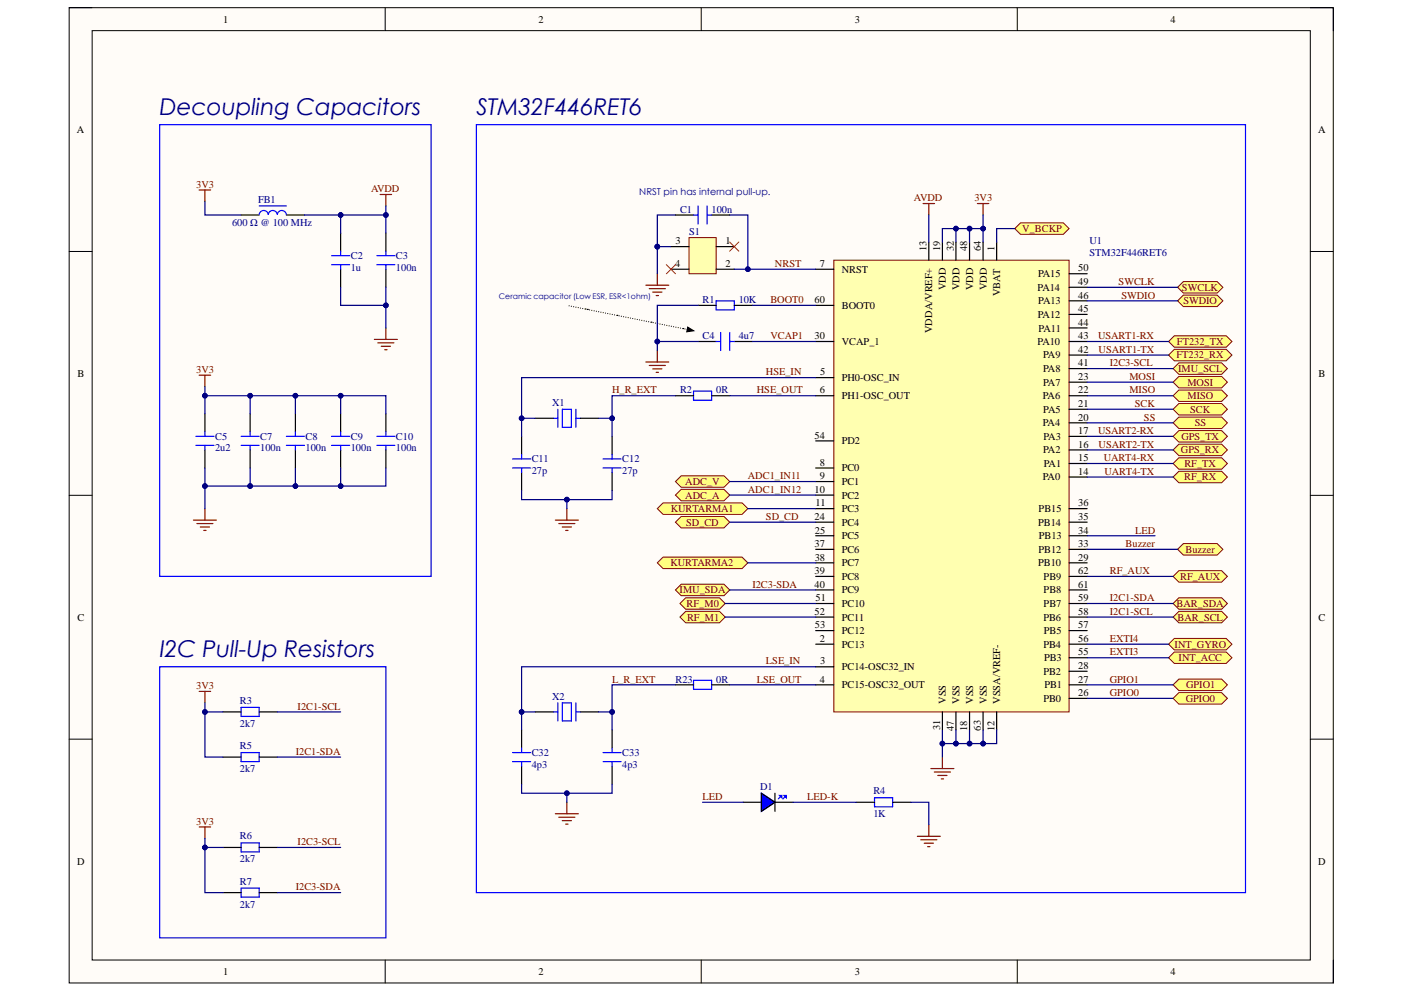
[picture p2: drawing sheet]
<svg xmlns="http://www.w3.org/2000/svg" width="297mm" height="210mm" viewBox="0 0 297 210" stroke-linecap="round" stroke-linejoin="round" font-family="sans-serif">
<defs><g id="words">
<g font-size="4.9" fill="#000080">
<text x="33.8" y="24.3">Decoupling Capacitors</text>
<text x="100.8" y="24.3">STM32F446RET6</text>
<text x="33.8" y="139">I2C Pull-Up Resistors</text>
</g>
<g font-size="2.2">
<text x="47.2" y="4.8">1</text>
<text x="113.9" y="4.8">2</text>
<text x="180.9" y="4.8">3</text>
<text x="247.6" y="4.8">4</text>
<text x="16.3" y="28.2">A</text>
<text x="278.9" y="28.2">A</text>
<text x="142.9" y="51.7">3</text>
<text x="153.5" y="51.7">1</text>
<text x="196" y="53.1" transform="rotate(-90 196 53.1)">13</text>
<text x="198.9" y="53.1" transform="rotate(-90 198.9 53.1)">19</text>
<text x="201.8" y="53.1" transform="rotate(-90 201.8 53.1)">32</text>
<text x="204.6" y="53.1" transform="rotate(-90 204.6 53.1)">48</text>
<text x="207.5" y="53.1" transform="rotate(-90 207.5 53.1)">64</text>
<text x="210.4" y="53.1" transform="rotate(-90 210.4 53.1)">1</text>
<text x="142.8" y="56.5">4</text>
<text x="153.5" y="56.5">2</text>
<text x="173.4" y="56.5">7</text>
<text x="178.1" y="57.7">NRST</text>
<text x="219.6" y="58.7">PA15</text>
<text x="228.1" y="57.4">50</text>
<text x="172.3" y="64.2">60</text>
<text x="178.1" y="65.3">BOOT0</text>
<text x="200.1" y="61.4" transform="rotate(-90 200.1 61.4)">VDD</text>
<text x="203" y="61.4" transform="rotate(-90 203 61.4)">VDD</text>
<text x="205.9" y="61.4" transform="rotate(-90 205.9 61.4)">VDD</text>
<text x="208.7" y="61.4" transform="rotate(-90 208.7 61.4)">VDD</text>
<text x="211.6" y="62.7" transform="rotate(-90 211.6 62.7)">VBAT</text>
<text x="219.5" y="61.5">PA14</text>
<text x="219.7" y="64.4">PA13</text>
<text x="228.1" y="63.2">46</text>
<text x="228.1" y="60.3">49</text>
<text x="172.3" y="71.8">30</text>
<text x="197.2" y="70.5" transform="rotate(-90 197.2 70.5)">VDDA/VREF+</text>
<text x="219.6" y="67.3">PA12</text>
<text x="219.7" y="70.1">PA11</text>
<text x="228.1" y="71.8">43</text>
<text x="228.1" y="68.9">44</text>
<text x="228.1" y="66.1">45</text>
<text x="178.1" y="73">VCAP_1</text>
<text x="219.5" y="73">PA10</text>
<text x="220.7" y="75.9">PA9</text>
<text x="228.1" y="77.5">41</text>
<text x="228.1" y="74.7">42</text>
<text x="16.4" y="79.7">B</text>
<text x="173.4" y="83.2">6</text>
<text x="173.5" y="79.4">5</text>
<text x="178.1" y="80.7">PH0-OSC_IN</text>
<text x="220.7" y="81.6">PA7</text>
<text x="220.7" y="78.7">PA8</text>
<text x="228.1" y="83.2">22</text>
<text x="228.1" y="80.4">23</text>
<text x="279" y="79.7">B</text>
<text x="178.1" y="84.5">PH1-OSC_OUT</text>
<text x="220.6" y="84.5">PA6</text>
<text x="220.7" y="87.3">PA5</text>
<text x="228.1" y="89">20</text>
<text x="228.1" y="86.1">21</text>
<text x="172.3" y="92.8">54</text>
<text x="178.1" y="94">PD2</text>
<text x="220.6" y="90.2">PA4</text>
<text x="220.7" y="96">PA2</text>
<text x="220.8" y="93.1">PA3</text>
<text x="228.1" y="94.7">16</text>
<text x="228.1" y="91.9">17</text>
<text x="173.4" y="101.4">9</text>
<text x="173.5" y="98.5">8</text>
<text x="178.1" y="99.8">PC0</text>
<text x="220.6" y="101.7">PA0</text>
<text x="220.8" y="98.8">PA1</text>
<text x="228.1" y="100.5">14</text>
<text x="228.1" y="97.6">15</text>
<text x="172.3" y="104.3">10</text>
<text x="172.5" y="107.1">11</text>
<text x="178.1" y="102.6">PC1</text>
<text x="178.1" y="105.5">PC2</text>
<text x="228.1" y="107.1">36</text>
<text x="172.3" y="110">24</text>
<text x="172.4" y="112.9">25</text>
<text x="178.1" y="108.4">PC3</text>
<text x="178.1" y="111.2">PC4</text>
<text x="219.7" y="111.2">PB14</text>
<text x="219.7" y="108.4">PB15</text>
<text x="228.1" y="112.9">34</text>
<text x="228.1" y="110">35</text>
<text x="172.3" y="115.8">37</text>
<text x="172.4" y="118.6">38</text>
<text x="178.1" y="114.1">PC5</text>
<text x="178.1" y="117">PC6</text>
<text x="178.1" y="119.9">PC7</text>
<text x="219.7" y="119.9">PB10</text>
<text x="219.7" y="117">PB12</text>
<text x="219.8" y="114.1">PB13</text>
<text x="228.1" y="118.6">29</text>
<text x="228.1" y="115.8">33</text>
<text x="172.3" y="121.5">39</text>
<text x="172.3" y="124.4">40</text>
<text x="178.1" y="122.7">PC8</text>
<text x="178.1" y="125.6">PC9</text>
<text x="220.8" y="125.6">PB8</text>
<text x="220.8" y="122.7">PB9</text>
<text x="228.1" y="124.4">61</text>
<text x="228.1" y="121.5">62</text>
<text x="16.4" y="131.3">C</text>
<text x="172.3" y="130.1">52</text>
<text x="172.5" y="127.2">51</text>
<text x="178.1" y="128.4">PC10</text>
<text x="178.1" y="131.3">PC11</text>
<text x="220.8" y="131.3">PB6</text>
<text x="220.8" y="128.4">PB7</text>
<text x="228.1" y="130.1">58</text>
<text x="228.1" y="127.2">59</text>
<text x="279" y="131.3">C</text>
<text x="172.4" y="132.9">53</text>
<text x="173.4" y="135.8">2</text>
<text x="178.1" y="137">PC13</text>
<text x="178.1" y="134.2">PC12</text>
<text x="220.8" y="137">PB4</text>
<text x="220.8" y="134.2">PB5</text>
<text x="228.1" y="135.8">56</text>
<text x="228.1" y="132.9">57</text>
<text x="173.5" y="140.6">3</text>
<text x="178.1" y="141.8">PC14-OSC32_IN</text>
<text x="220.8" y="142.8">PB2</text>
<text x="220.9" y="139.9">PB3</text>
<text x="228.1" y="141.6">28</text>
<text x="228.1" y="138.7">55</text>
<text x="173.4" y="144.4">4</text>
<text x="178.1" y="145.7">PC15-OSC32_OUT</text>
<text x="200.1" y="149" transform="rotate(-90 200.1 149)">VSS</text>
<text x="203" y="149" transform="rotate(-90 203 149)">VSS</text>
<text x="205.9" y="149" transform="rotate(-90 205.9 149)">VSS</text>
<text x="208.7" y="149" transform="rotate(-90 208.7 149)">VSS</text>
<text x="211.6" y="149" transform="rotate(-90 211.6 149)">VSSA/VREF-</text>
<text x="220.8" y="148.5">PB0</text>
<text x="221" y="145.7">PB1</text>
<text x="228.1" y="147.3">26</text>
<text x="228.1" y="144.4">27</text>
<text x="198.9" y="154.5" transform="rotate(-90 198.9 154.5)">31</text>
<text x="201.8" y="154.7" transform="rotate(-90 201.8 154.7)">47</text>
<text x="204.6" y="154.7" transform="rotate(-90 204.6 154.7)">18</text>
<text x="207.5" y="154.6" transform="rotate(-90 207.5 154.6)">63</text>
<text x="210.4" y="154.7" transform="rotate(-90 210.4 154.7)">12</text>
<text x="16.3" y="183">D</text>
<text x="278.9" y="183">D</text>
<text x="47.2" y="206.3">1</text>
<text x="113.9" y="206.3">2</text>
<text x="180.9" y="206.3">3</text>
<text x="247.6" y="206.3">4</text>
</g>
<g font-size="2.2" fill="#800000">
<text x="41.5" y="39.7">3V3</text>
<text x="78.5" y="40.7">AVDD</text>
<text x="193.4" y="42.6">AVDD</text>
<text x="206.2" y="42.6">3V3</text>
<text x="216.3" y="49.1">V_BCKP</text>
<text x="164" y="56.5">NRST</text>
<text x="163" y="64.2">BOOT0</text>
<text x="236.7" y="60.3">SWCLK</text>
<text x="237.3" y="63.2">SWDIO</text>
<text x="250.1" y="61.5">SWCLK</text>
<text x="250.4" y="64.4">SWDIO</text>
<text x="163" y="71.8">VCAP1</text>
<text x="232.3" y="71.8">USART1-RX</text>
<text x="232.4" y="74.7">USART1-TX</text>
<text x="234.8" y="77.5">I2C3-SCL</text>
<text x="248.9" y="75.9">FT232_RX</text>
<text x="249" y="73">FT232_TX</text>
<text x="41.5" y="78.9">3V3</text>
<text x="129.5" y="83.2">H_R_EXT</text>
<text x="160.1" y="83.2">HSE_OUT</text>
<text x="162.1" y="79.4">HSE_IN</text>
<text x="238.9" y="80.4">MOSI</text>
<text x="238.9" y="83.2">MISO</text>
<text x="249.3" y="78.7">IMU_SCL</text>
<text x="251.2" y="81.6">MOSI</text>
<text x="240.1" y="86.1">SCK</text>
<text x="242" y="89">SS</text>
<text x="251.2" y="84.5">MISO</text>
<text x="251.8" y="87.3">SCK</text>
<text x="232.3" y="91.9">USART2-RX</text>
<text x="232.4" y="94.7">USART2-TX</text>
<text x="249.9" y="96">GPS_RX</text>
<text x="249.9" y="93.1">GPS_TX</text>
<text x="252.8" y="90.2">SS</text>
<text x="158.2" y="101.4">ADC1_IN11</text>
<text x="233.5" y="97.6">UART4-RX</text>
<text x="233.7" y="100.5">UART4-TX</text>
<text x="250.5" y="101.7">RF_RX</text>
<text x="250.6" y="98.8">RF_TX</text>
<text x="145" y="102.6">ADC_V</text>
<text x="145" y="105.5">ADC_A</text>
<text x="158.2" y="104.3">ADC1_IN12</text>
<text x="141.9" y="108.4">KURTARMA1</text>
<text x="145.2" y="111.2">SD_CD</text>
<text x="162.1" y="110">SD_CD</text>
<text x="240.2" y="112.9">LED</text>
<text x="141.8" y="119.9">KURTARMA2</text>
<text x="238.1" y="115.8">Buzzer</text>
<text x="250.8" y="117">Buzzer</text>
<text x="143.8" y="125.6">IMU_SDA</text>
<text x="159.2" y="124.4">I2C3-SDA</text>
<text x="234.8" y="121.5">RF_AUX</text>
<text x="249.7" y="122.7">RF_AUX</text>
<text x="145.3" y="128.4">RF_M0</text>
<text x="145.4" y="131.3">RF_M1</text>
<text x="234.8" y="127.2">I2C1-SDA</text>
<text x="234.8" y="130.1">I2C1-SCL</text>
<text x="248.9" y="128.4">BAR_SDA</text>
<text x="249.1" y="131.3">BAR_SCL</text>
<text x="234.8" y="135.8">EXTI4</text>
<text x="248.5" y="137">INT_GYRO</text>
<text x="162.1" y="140.6">LSE_IN</text>
<text x="234.8" y="138.7">EXTI3</text>
<text x="249.3" y="139.9">INT_ACC</text>
<text x="41.5" y="145.8">3V3</text>
<text x="129.5" y="144.4">L_R_EXT</text>
<text x="160.1" y="144.4">LSE_OUT</text>
<text x="234.8" y="144.4">GPIO1</text>
<text x="234.8" y="147.3">GPIO0</text>
<text x="250.9" y="148.5">GPIO0</text>
<text x="251" y="145.7">GPIO1</text>
<text x="63" y="150.2">I2C1-SCL</text>
<text x="62.6" y="159.7">I2C1-SDA</text>
<text x="148.7" y="169.3">LED</text>
<text x="170.8" y="169.3">LED-K</text>
<text x="41.5" y="174.5">3V3</text>
<text x="63" y="178.9">I2C3-SCL</text>
<text x="62.6" y="188.4">I2C3-SDA</text>
</g>
<g font-size="2.2" fill="#000080">
<text x="49.1" y="47.9">600 Ω @ 100 MHz</text>
<text x="54.6" y="42.9">FB1</text>
<text x="143.9" y="45">C1</text>
<text x="150.6" y="45">100n</text>
<text x="145.8" y="49.8">S1</text>
<text x="230.5" y="51.7">U1</text>
<text x="74.2" y="54.9">C2</text>
<text x="74.2" y="57.3">1u</text>
<text x="83.8" y="54.9">C3</text>
<text x="83.8" y="57.3">100n</text>
<text x="230.5" y="54.1">STM32F446RET6</text>
<text x="148.7" y="64.2">R1</text>
<text x="156.3" y="64.2">10K</text>
<text x="148.7" y="71.8">C4</text>
<text x="156.3" y="71.8">4u7</text>
<text x="143.9" y="83.2">R2</text>
<text x="151.5" y="83.2">0R</text>
<text x="116.8" y="85.9">X1</text>
<text x="45.5" y="93.1">C5</text>
<text x="45.5" y="95.5">2u2</text>
<text x="55.1" y="93.1">C7</text>
<text x="55.1" y="95.5">100n</text>
<text x="64.7" y="93.1">C8</text>
<text x="64.7" y="95.5">100n</text>
<text x="74.2" y="93.1">C9</text>
<text x="74.2" y="95.5">100n</text>
<text x="83.8" y="93.1">C10</text>
<text x="83.8" y="95.5">100n</text>
<text x="112.5" y="97.9">C11</text>
<text x="112.5" y="100.3">27p</text>
<text x="131.7" y="97.9">C12</text>
<text x="131.7" y="100.3">27p</text>
<text x="50.7" y="149">R3</text>
<text x="116.8" y="148">X2</text>
<text x="142.9" y="144.4">R23</text>
<text x="151.5" y="144.4">0R</text>
<text x="50.7" y="153.8">2k7</text>
<text x="50.7" y="158.5">R5</text>
<text x="112.5" y="160">C32</text>
<text x="131.7" y="160">C33</text>
<text x="50.7" y="163.4">2k7</text>
<text x="112.5" y="162.4">4p3</text>
<text x="131.7" y="162.4">4p3</text>
<text x="160.8" y="167.1">D1</text>
<text x="184.8" y="168.1">R4</text>
<text x="184.8" y="172.9">1K</text>
<text x="50.7" y="177.6">R6</text>
<text x="50.7" y="182.5">2k7</text>
<text x="50.7" y="187.2">R7</text>
<text x="50.7" y="192">2k7</text>
</g>
<text font-size="2" fill="#000080" x="135.2" y="41.2">NRST pin has internal pull-up.</text>
<text font-size="1.6" fill="#000080" x="105.6" y="63.3">Ceramic capacitor (Low ESR, ESR&lt;1ohm)</text>
</g></defs>
<path d="M14.6 1.6h267.5v206.4h-267.5z" fill-rule="evenodd" fill="#fffcf8"/>
<path d="M14.6 1.6h267.5v206.4h-267.5z" fill="none" stroke="#000" stroke-width=".21"/>
<path d="M19.5 6.5h257.7v196.6h-257.7z" fill-rule="evenodd" fill="#fffcf8"/>
<g fill="none" stroke="#000" stroke-width=".21">
<path d="M14.6 1.6h4.9M19.5 6.5h257.7v196.6h-257.7zM81.5 1.6v4.9M148.4 1.6v4.9M215.2 1.6v4.9M277.2 1.6h4.9v4.9M14.6 53.2h4.9M277.2 53.2h4.9M14.6 104.8h4.9M277.2 104.8h4.9M14.6 156.4h4.9M277.2 156.4h4.9"/>
<path d="M81.5 203.1v4.9M148.4 203.1v4.9M215.2 203.1v4.9M282.1 203.1v4.9"/>
</g>
<path d="M176.4 55.1h49.8v95.5h-49.8z" fill-rule="evenodd" fill="#ffffb0"/>
<path d="M176.4 55.1h49.8v95.5h-49.8z" fill="none" stroke="#800000" stroke-width=".21"/>
<g fill="none" stroke="#000" stroke-width=".25">
<path d="M172.6 57h3.8M196.5 51.2v3.9M199.4 51.2v3.9M202.2 51.2v3.9M205.1 51.2v3.9M208 51.2v3.9M210.9 51.2v3.9M226.2 57.9h3.8M172.6 79.9h3.8M172.6 72.3h3.8M172.6 64.6h3.8M226.2 72.3h3.8"/>
<path d="M226.2 78h3.8M226.2 75.1h3.8M226.2 69.4h3.8M226.2 66.5h3.8M226.2 63.7h3.8M226.2 60.8h3.8M52.9 87.6v3.8M52.9 95.2v3.8M62.5 87.6v3.8M62.5 95.2v3.8M72.1 87.6v3.8M72.1 95.2v3.8"/>
<path d="M81.6 87.6v3.8M81.6 95.2v3.8M172.6 83.7h3.8M172.6 99h3.8M172.6 93.3h3.8M226.2 83.7h3.8M226.2 98.1h3.8M226.2 95.2h3.8M226.2 92.3h3.8M226.2 89.5h3.8M226.2 86.6h3.8M226.2 80.9h3.8"/>
<path d="M172.6 101.9h3.8M172.6 104.8h3.8M172.6 107.6h3.8M172.6 110.5h3.8M172.6 113.4h3.8M172.6 119.1h3.8M172.6 116.2h3.8M226.2 107.6h3.8M226.2 100.9h3.8M226.2 110.5h3.8M226.2 113.4h3.8M226.2 119.1h3.8"/>
<path d="M226.2 116.2h3.8M172.6 136.3h3.8M172.6 122h3.8M172.6 124.8h3.8M172.6 127.7h3.8M172.6 130.6h3.8M172.6 133.4h3.8M226.2 136.3h3.8M226.2 122h3.8M226.2 124.8h3.8M226.2 127.7h3.8M226.2 130.6h3.8"/>
<path d="M226.2 133.4h3.8M226.2 139.2h3.8M172.6 141.1h3.8M172.6 144.9h3.8M199.4 150.6v3.9M202.2 150.6v3.9M205.1 150.6v3.9M208 150.6v3.9M210.9 150.6v3.9M226.2 144.9h3.8M226.2 147.8h3.8M226.2 142h3.8"/>
</g>
<g fill="none" stroke="#00f" stroke-width=".25">
<path d="M51 94.2h3.8M51 92.3h3.8M52.9 91.4v.9M52.9 94.2v1M60.6 94.2h3.8M60.6 92.3h3.8M62.5 91.4v.9M62.5 94.2v1M70.1 94.2h3.9M70.1 92.3h3.9M72.1 91.4v.9M72.1 94.2v1"/>
<path d="M79.7 94.2h3.9M79.7 92.3h3.9M81.6 91.4v.9M81.6 94.2v1"/>
</g>
<path d="M42.1 79.4h2.5M43.4 79.4v2.4M136.6 76.6h4.9M137.4 77.3h3.4M138.1 78.1h1.9M138.8 78.8h.5M139.1 74.2v2.4" fill="none" stroke="#800000" stroke-width=".25"/>
<path d="M145.8 50.3h5.7v7.6h-5.7z" fill-rule="evenodd" fill="#ffffb0"/>
<path d="M145.8 50.3h5.7v7.6h-5.7z" fill="none" stroke="#800000" stroke-width=".21"/>
<g fill="none" stroke="#000" stroke-width=".25">
<path d="M81.6 49.3v3.8M81.6 57v3.8M141.9 57h3.9M141.9 52.2h3.9M142.9 45.5h3.8M150.6 45.5h3.8M151.5 57h3.8M151.5 52.2h3.8M147.7 64.6h3.8M147.7 72.3h3.8M155.3 64.6h3.9M155.3 72.3h3.9"/>
<path d="M142.9 83.7h3.8M150.6 83.7h3.8M47.2 150.6h3.8M54.8 150.6h3.9M47.2 160.2h3.8M54.8 160.2h3.9M157.3 169.8h3.8M164 167.8v3.9"/>
</g>
<g fill="none" stroke="#800000" stroke-width=".25">
<path d="M42.1 40.2h2.5M43.4 40.2v2.4M80.4 41.2h2.5M81.6 41.2v2.4M139.1 57.9v2.5M195.3 43.1h2.4M196.5 43.1v2.4M206.8 43.1h2.4M208 43.1v2.4M136.6 60.4h4.9M137.4 61.1h3.4M138.1 61.8h1.9"/>
<path d="M138.8 62.5h.5M40.9 110.1h4.9M41.7 110.8h3.4M42.4 111.5h1.9M43.1 112.2h.5M43.4 107.6v2.5M117.5 110.1h4.9M118.2 110.8h3.4M119 111.5h1.9M119.7 112.2h.5M119.9 107.6v2.5M42.1 146.3h2.5"/>
<path d="M43.4 146.3v2.4M196.9 162.6h4.9M197.7 163.4h3.4M198.4 164.1h2M199.1 164.8h.5M199.4 160.2v2.4"/>
</g>
<g fill="none" stroke="#00f" stroke-width=".25">
<path d="M33.8 26.4h57.4v95.6h-57.4zM79.7 56h3.9M79.7 54.1h3.9M81.6 53.1v1M81.6 56v1M146.7 45.5h1M147.7 43.6v3.8M149.6 43.6v3.8M149.6 45.5h1M151.5 63.7h3.8v1.9h-3.8zM151.5 72.3h1M152.5 70.4v3.8"/>
<path d="M154.4 70.4v3.8M154.4 72.3h.9M146.7 82.8h3.9v1.9h-3.9zM33.8 141.1h47.8v57.3h-47.8zM51 149.7h3.8v1.9h-3.8zM51 159.2h3.8v2h-3.8z"/>
</g>
<path d="M141 56l1.9 1.9M142.9 56l-1.9 1.9M154.4 51.2l1.9 2M156.3 51.2l-1.9 2" fill="none" stroke="#f00" stroke-width=".21"/>
<path d="M161.1 167.8l2.9 2-2.9 1.9z" fill="#00f"/>
<path d="M161.1 167.8l2.9 2-2.9 1.9z" fill="none" stroke="#00f" stroke-width=".25"/>
<path d="M161.1 167.8l2.9 2-2.9 1.9zM164 169.8h3.8" fill="none" stroke="#000" stroke-width=".25"/>
<path d="M164.9 168.3h.5v.5z" fill="#00f"/>
<path d="M164.9 168.3h.5v.5zM165.2 168.6l-.5 .4" fill="none" stroke="#00f" stroke-width=".25"/>
<path d="M165.9 168.3h.5v.5z" fill="#00f"/>
<path d="M165.9 168.3h.5v.5zM166.1 168.6l-.5 .4M185 168.8h3.8v1.9h-3.8z" fill="none" stroke="#00f" stroke-width=".25"/>
<path d="M181.2 169.8h3.8M188.8 169.8h3.9" fill="none" stroke="#000" stroke-width=".25"/>
<path d="M194.1 177h4.8M194.8 177.7h3.4M195.5 178.4h2M196.3 179.1h.4M196.5 174.5v2.5" fill="none" stroke="#800000" stroke-width=".25"/>
<path d="M248.2 127.7l1.2-1.2h9.1l1.2 1.2-1.2 1.2h-9.1z" fill-rule="evenodd" fill="#ffff80"/>
<path d="M248.2 127.7l1.2-1.2h9.1l1.2 1.2-1.2 1.2h-9.1z" fill="none" stroke="#800000" stroke-width=".21"/>
<path d="M248.2 130.6l1.2-1.2h9.1l1.2 1.2-1.2 1.2h-9.1z" fill-rule="evenodd" fill="#ffff80"/>
<path d="M248.2 130.6l1.2-1.2h9.1l1.2 1.2-1.2 1.2h-9.1z" fill="none" stroke="#800000" stroke-width=".21"/>
<path d="M100.8 26.4h162.7v162.5h-162.7z" fill="none" stroke="#00f" stroke-width=".25"/>
<path d="M248.2 100.9l1.2-1.2h9.1l1.2 1.2-1.2 1.3h-9.1z" fill-rule="evenodd" fill="#ffff80"/>
<path d="M248.2 100.9l1.2-1.2h9.1l1.2 1.2-1.2 1.3h-9.1z" fill="none" stroke="#800000" stroke-width=".21"/>
<path d="M248.2 95.2l1.2-1.2h9.1l1.2 1.2-1.2 1.2h-9.1z" fill-rule="evenodd" fill="#ffff80"/>
<path d="M248.2 95.2l1.2-1.2h9.1l1.2 1.2-1.2 1.2h-9.1z" fill="none" stroke="#800000" stroke-width=".21"/>
<path d="M248.2 92.3l1.2-1.2h9.1l1.2 1.2-1.2 1.2h-9.1z" fill-rule="evenodd" fill="#ffff80"/>
<path d="M248.2 92.3l1.2-1.2h9.1l1.2 1.2-1.2 1.2h-9.1z" fill="none" stroke="#800000" stroke-width=".21"/>
<path d="M248.2 98.1l1.2-1.2h9.1l1.2 1.2-1.2 1.2h-9.1z" fill-rule="evenodd" fill="#ffff80"/>
<path d="M248.2 98.1l1.2-1.2h9.1l1.2 1.2-1.2 1.2h-9.1z" fill="none" stroke="#800000" stroke-width=".21"/>
<path d="M248.2 89.5l1.2-1.2h9.1l1.2 1.2-1.2 1.2h-9.1z" fill-rule="evenodd" fill="#ffff80"/>
<path d="M248.2 89.5l1.2-1.2h9.1l1.2 1.2-1.2 1.2h-9.1z" fill="none" stroke="#800000" stroke-width=".21"/>
<path d="M248.2 86.6l1.2-1.2h9.1l1.2 1.2-1.2 1.2h-9.1z" fill-rule="evenodd" fill="#ffff80"/>
<path d="M248.2 86.6l1.2-1.2h9.1l1.2 1.2-1.2 1.2h-9.1z" fill="none" stroke="#800000" stroke-width=".21"/>
<path d="M248.2 83.7l1.2-1.2h9.1l1.2 1.2-1.2 1.2h-9.1z" fill-rule="evenodd" fill="#ffff80"/>
<path d="M248.2 83.7l1.2-1.2h9.1l1.2 1.2-1.2 1.2h-9.1z" fill="none" stroke="#800000" stroke-width=".21"/>
<path d="M248.2 80.9l1.2-1.2h9.1l1.2 1.2-1.2 1.2h-9.1z" fill-rule="evenodd" fill="#ffff80"/>
<path d="M248.2 80.9l1.2-1.2h9.1l1.2 1.2-1.2 1.2h-9.1z" fill="none" stroke="#800000" stroke-width=".21"/>
<path d="M249.1 60.8l1.3-1.2h7.1l1.2 1.2-1.2 1.2h-7.1z" fill-rule="evenodd" fill="#ffff80"/>
<path d="M249.1 60.8l1.3-1.2h7.1l1.2 1.2-1.2 1.2h-7.1z" fill="none" stroke="#800000" stroke-width=".21"/>
<path d="M249.1 63.7l1.3-1.3h7.1l1.2 1.3-1.2 1.2h-7.1z" fill-rule="evenodd" fill="#ffff80"/>
<path d="M249.1 63.7l1.3-1.3h7.1l1.2 1.3-1.2 1.2h-7.1z" fill="none" stroke="#800000" stroke-width=".21"/>
<path d="M247.2 72.3l1.2-1.3h11l1.2 1.3-1.2 1.2h-11z" fill-rule="evenodd" fill="#ffff80"/>
<path d="M247.2 72.3l1.2-1.3h11l1.2 1.3-1.2 1.2h-11z" fill="none" stroke="#800000" stroke-width=".21"/>
<path d="M247.2 75.1l1.2-1.2h11l1.2 1.2-1.2 1.2h-11z" fill-rule="evenodd" fill="#ffff80"/>
<path d="M247.2 75.1l1.2-1.2h11l1.2 1.2-1.2 1.2h-11z" fill="none" stroke="#800000" stroke-width=".21"/>
<path d="M42.1 175h2.5M43.4 175v2.4" fill="none" stroke="#800000" stroke-width=".25"/>
<path d="M51 178.4h3.8v1.9h-3.8zM51 187.9h3.8v1.9h-3.8z" fill="none" stroke="#00f" stroke-width=".25"/>
<path d="M47.2 179.3h3.8M54.8 179.3h3.9M47.2 188.9h3.8M54.8 188.9h3.9" fill="none" stroke="#000" stroke-width=".25"/>
<path d="M139.1 119.1l1.2-1.2h16.7l1.2 1.2-1.2 1.2h-16.7z" fill-rule="evenodd" fill="#ffff80"/>
<path d="M139.1 119.1l1.2-1.2h16.7l1.2 1.2-1.2 1.2h-16.7z" fill="none" stroke="#800000" stroke-width=".21"/>
<path d="M142.9 101.9l1.2-1.2h9.1l1.2 1.2-1.2 1.2h-9.1z" fill-rule="evenodd" fill="#ffff80"/>
<path d="M142.9 101.9l1.2-1.2h9.1l1.2 1.2-1.2 1.2h-9.1z" fill="none" stroke="#800000" stroke-width=".21"/>
<path d="M142.9 104.8l1.2-1.3h9.1l1.2 1.3-1.2 1.2h-9.1z" fill-rule="evenodd" fill="#ffff80"/>
<path d="M142.9 104.8l1.2-1.3h9.1l1.2 1.3-1.2 1.2h-9.1z" fill="none" stroke="#800000" stroke-width=".21"/>
<g fill="none" stroke="#000" stroke-width=".25">
<path d="M51 45.5h3.8M60.6 45.5h3.8M72.1 49.3v3.8M72.1 57v3.8M120.4 64.7h.1M120.9 64.8h.1M121.4 64.9h.1M121.8 65h.1M122.3 65.1h.1M122.8 65.2h.1M123.3 65.3h.1M123.8 65.4h.1"/>
<path d="M124.3 65.5h.1M124.7 65.6h.1M125.2 65.7h.1M125.7 65.8h.1M126.2 65.9h.1M126.7 66h.1M127.1 66.1h.1M127.6 66.2h.1M128.1 66.2h.1M128.6 66.3h.1M129.1 66.4h.1M129.5 66.5h.1"/>
<path d="M130 66.6h.1M130.5 66.7h.1M131 66.8h.1M131.5 66.9h.1M131.9 67h.1M132.4 67.1h.1M132.9 67.2h.1M133.4 67.3h.1M133.9 67.4h.1M134.3 67.5h.1M134.8 67.6h.1M135.3 67.7h.1"/>
<path d="M135.8 67.8h.1M136.3 67.9h.1M136.7 68h.1M137.2 68.1h.1M137.7 68.2h.1M138.2 68.3h.1M138.7 68.4h.1M139.1 68.5h.1M139.6 68.6h.1M140.1 68.7h.1M140.6 68.8h.1M141.1 68.8v.1"/>
<path d="M141.6 68.9h.1M142 69h.1M142.5 69.1h.1M143 69.2h.1M143.5 69.3h.1M144 69.4h.1M144.4 69.5h.1M144.9 69.6h.1M145.4 69.7h.1M145.5 69.2l1.2 .8-1.4 .2zM145.9 69.8h.1M146.4 69.9h.1"/>
<path d="M43.4 87.6v3.8M43.4 95.2v3.8M110.4 92.3v3.9M110.4 100v3.8M113.2 88.5h3.9M122.8 88.5h3.8M129.5 92.3v3.9M129.5 100v3.8M110.4 154.5v3.8M113.2 150.6h3.9M122.8 150.6h3.8M129.5 154.5v3.8"/>
<path d="M142.9 144.9h3.8M150.6 144.9h3.8M110.4 162.1v3.8M129.5 162.1v3.8"/>
</g>
<path d="M145.5 69.2l1.2 .8-1.4 .2z" fill="#000"/>
<g fill="none" stroke="#00f" stroke-width=".25">
<path d="M54.8 43.6h5.8M60.6 45.4a.97 .97 0 0 0-1-.9 .97 .97 0 0 0-.9 .9 .97 .97 0 0 0-1-.9 .97 .97 0 0 0-1 .9 .96 .96 0 0 0-.9-.9 .96 .96 0 0 0-1 .9M70.1 56h3.9M70.1 54.1h3.9M72.1 53.1v1M72.1 56v1M41.4 94.2h3.9M41.4 92.3h3.9M43.4 91.4v.9M43.4 94.2v1M108.4 99h3.9M108.4 97.1h3.9"/>
<path d="M110.4 96.2v.9M110.4 99v1M117.1 88.5h.9M118 86.6v3.8M119 86.6h1.9v3.8h-1.9zM121.8 88.5h1M121.8 86.6v3.8M127.6 99h3.8M127.6 97.1h3.8M129.5 96.2v.9M129.5 99v1M108.4 159.2h3.9"/>
<path d="M110.4 158.3v.9M117.1 150.6h.9M118 148.7v3.9M119 148.7h1.9v3.9h-1.9zM121.8 148.7v3.9M121.8 150.6h1M127.6 159.2h3.8M129.5 158.3v.9M146.7 143.9h3.9v2h-3.9zM108.4 161.2h3.9M110.4 161.2v.9M127.6 161.2h3.8"/>
<path d="M129.5 161.2v.9"/>
</g>
<path d="M117.5 172.2h4.9M118.2 172.9h3.4M119 173.6h1.9M119.7 174.4h.5M119.9 169.8v2.4" fill="none" stroke="#800000" stroke-width=".25"/>
<path d="M142.9 110.5l1.2-1.2h9.1l1.2 1.2-1.2 1.2h-9.1z" fill-rule="evenodd" fill="#ffff80"/>
<path d="M142.9 110.5l1.2-1.2h9.1l1.2 1.2-1.2 1.2h-9.1z" fill="none" stroke="#800000" stroke-width=".21"/>
<path d="M248.2 144.9l1.2-1.2h9.1l1.2 1.2-1.2 1.2h-9.1z" fill-rule="evenodd" fill="#ffff80"/>
<path d="M248.2 144.9l1.2-1.2h9.1l1.2 1.2-1.2 1.2h-9.1z" fill="none" stroke="#800000" stroke-width=".21"/>
<path d="M248.2 147.8l1.2-1.2h9.1l1.2 1.2-1.2 1.2h-9.1z" fill-rule="evenodd" fill="#ffff80"/>
<path d="M248.2 147.8l1.2-1.2h9.1l1.2 1.2-1.2 1.2h-9.1z" fill="none" stroke="#800000" stroke-width=".21"/>
<path d="M214.7 48.4l1.2-1.2h9.1l1.2 1.2-1.2 1.2h-9.1z" fill-rule="evenodd" fill="#ffff80"/>
<path d="M214.7 48.4l1.2-1.2h9.1l1.2 1.2-1.2 1.2h-9.1z" fill="none" stroke="#800000" stroke-width=".21"/>
<path d="M142.9 124.8l1.2-1.2h9.1l1.2 1.2-1.2 1.2h-9.1z" fill-rule="evenodd" fill="#ffff80"/>
<path d="M142.9 124.8l1.2-1.2h9.1l1.2 1.2-1.2 1.2h-9.1z" fill="none" stroke="#800000" stroke-width=".21"/>
<path d="M248.2 78l1.2-1.2h9.1l1.2 1.2-1.2 1.2h-9.1z" fill-rule="evenodd" fill="#ffff80"/>
<path d="M248.2 78l1.2-1.2h9.1l1.2 1.2-1.2 1.2h-9.1z" fill="none" stroke="#800000" stroke-width=".21"/>
<path d="M249.1 116.2l1.3-1.2h7.1l1.2 1.2-1.2 1.2h-7.1z" fill-rule="evenodd" fill="#ffff80"/>
<path d="M249.1 116.2l1.3-1.2h7.1l1.2 1.2-1.2 1.2h-7.1z" fill="none" stroke="#800000" stroke-width=".21"/>
<path d="M143.9 130.6l1.2-1.2h7.1l1.2 1.2-1.2 1.2h-7.1z" fill-rule="evenodd" fill="#ffff80"/>
<path d="M143.9 130.6l1.2-1.2h7.1l1.2 1.2-1.2 1.2h-7.1z" fill="none" stroke="#800000" stroke-width=".21"/>
<path d="M143.9 127.7l1.2-1.2h7.1l1.2 1.2-1.2 1.2h-7.1z" fill-rule="evenodd" fill="#ffff80"/>
<path d="M143.9 127.7l1.2-1.2h7.1l1.2 1.2-1.2 1.2h-7.1z" fill="none" stroke="#800000" stroke-width=".21"/>
<path d="M139.1 107.6l1.2-1.2h16.7l1.2 1.2-1.2 1.2h-16.7z" fill-rule="evenodd" fill="#ffff80"/>
<path d="M139.1 107.6l1.2-1.2h16.7l1.2 1.2-1.2 1.2h-16.7z" fill="none" stroke="#800000" stroke-width=".21"/>
<path d="M79.2 71.8h4.9M79.9 72.5h3.4M80.7 73.3h1.9M81.4 74h.5M81.6 69.4v2.4" fill="none" stroke="#800000" stroke-width=".25"/>
<path d="M248.2 122l1.2-1.2h9.1l1.2 1.2-1.2 1.2h-9.1z" fill-rule="evenodd" fill="#ffff80"/>
<path d="M248.2 122l1.2-1.2h9.1l1.2 1.2-1.2 1.2h-9.1z" fill="none" stroke="#800000" stroke-width=".21"/>
<path d="M247.2 136.3l1.2-1.2h11l1.2 1.2-1.2 1.2h-11z" fill-rule="evenodd" fill="#ffff80"/>
<path d="M247.2 136.3l1.2-1.2h11l1.2 1.2-1.2 1.2h-11z" fill="none" stroke="#800000" stroke-width=".21"/>
<path d="M247.2 139.2l1.2-1.2h11l1.2 1.2-1.2 1.2h-11z" fill-rule="evenodd" fill="#ffff80"/>
<path d="M247.2 139.2l1.2-1.2h11l1.2 1.2-1.2 1.2h-11z" fill="none" stroke="#800000" stroke-width=".21"/>
<path d="M142.9 45.5h-3.8v6.7M159.2 72.3h13.4" fill="none" stroke="#000080" stroke-width=".25"/>
<circle cx="139.1" cy="52.2" r=".49" fill="#000080"/>
<circle cx="139.1" cy="52.2" r=".49" fill="none" stroke="#000080" stroke-width=".21"/>
<path d="M43.4 42.6v2.9h7.6M81.6 43.6v1.9M196.5 45.5v5.7" fill="none" stroke="#000080" stroke-width=".25"/>
<circle cx="81.6" cy="45.5" r=".49" fill="#000080"/>
<circle cx="81.6" cy="45.5" r=".49" fill="none" stroke="#000080" stroke-width=".21"/>
<path d="M72.1 45.5v3.8" fill="none" stroke="#000080" stroke-width=".25"/>
<circle cx="72.1" cy="45.5" r=".49" fill="#000080"/>
<circle cx="72.1" cy="45.5" r=".49" fill="none" stroke="#000080" stroke-width=".21"/>
<path d="M72.1 60.8v3.8h9.5" fill="none" stroke="#000080" stroke-width=".25"/>
<circle cx="81.6" cy="64.6" r=".49" fill="#000080"/>
<circle cx="81.6" cy="64.6" r=".49" fill="none" stroke="#000080" stroke-width=".21"/>
<path d="M147.7 64.6h-8.6v7.7M159.2 64.6h13.4" fill="none" stroke="#000080" stroke-width=".25"/>
<circle cx="139.1" cy="72.3" r=".49" fill="#000080"/>
<circle cx="139.1" cy="72.3" r=".49" fill="none" stroke="#000080" stroke-width=".21"/>
<path d="M202.2 48.4v2.8" fill="none" stroke="#000080" stroke-width=".25"/>
<circle cx="202.2" cy="48.4" r=".49" fill="#000080"/>
<circle cx="202.2" cy="48.4" r=".49" fill="none" stroke="#000080" stroke-width=".21"/>
<path d="M205.1 48.4v2.8" fill="none" stroke="#000080" stroke-width=".25"/>
<circle cx="205.1" cy="48.4" r=".49" fill="#000080"/>
<circle cx="205.1" cy="48.4" r=".49" fill="none" stroke="#000080" stroke-width=".21"/>
<path d="M208 48.4v2.8" fill="none" stroke="#000080" stroke-width=".25"/>
<circle cx="208" cy="48.4" r=".49" fill="#000080"/>
<circle cx="208" cy="48.4" r=".49" fill="none" stroke="#000080" stroke-width=".21"/>
<path d="M154.4 45.5h3.8v11.5" fill="none" stroke="#000080" stroke-width=".25"/>
<circle cx="158.2" cy="57" r=".49" fill="#000080"/>
<circle cx="158.2" cy="57" r=".49" fill="none" stroke="#000080" stroke-width=".21"/>
<path d="M64.4 45.5h17.2v3.8" fill="none" stroke="#000080" stroke-width=".25"/>
<circle cx="72.1" cy="45.5" r=".49" fill="#000080"/>
<circle cx="72.1" cy="45.5" r=".49" fill="none" stroke="#000080" stroke-width=".21"/>
<circle cx="81.6" cy="45.5" r=".49" fill="#000080"/>
<circle cx="81.6" cy="45.5" r=".49" fill="none" stroke="#000080" stroke-width=".21"/>
<path d="M43.4 148.7v1.9h3.8" fill="none" stroke="#000080" stroke-width=".25"/>
<circle cx="43.4" cy="150.6" r=".49" fill="#000080"/>
<circle cx="43.4" cy="150.6" r=".49" fill="none" stroke="#000080" stroke-width=".21"/>
<path d="M43.4 150.6v9.6h3.8" fill="none" stroke="#000080" stroke-width=".25"/>
<circle cx="43.4" cy="150.6" r=".49" fill="#000080"/>
<circle cx="43.4" cy="150.6" r=".49" fill="none" stroke="#000080" stroke-width=".21"/>
<path d="M208 45.5v2.9h-8.6v2.8M58.7 150.6h13.4M58.7 160.2h13.4" fill="none" stroke="#000080" stroke-width=".25"/>
<circle cx="202.2" cy="48.4" r=".49" fill="#000080"/>
<circle cx="202.2" cy="48.4" r=".49" fill="none" stroke="#000080" stroke-width=".21"/>
<circle cx="205.1" cy="48.4" r=".49" fill="#000080"/>
<circle cx="205.1" cy="48.4" r=".49" fill="none" stroke="#000080" stroke-width=".21"/>
<circle cx="208" cy="48.4" r=".49" fill="#000080"/>
<circle cx="208" cy="48.4" r=".49" fill="none" stroke="#000080" stroke-width=".21"/>
<path d="M155.3 57h17.3" fill="none" stroke="#000080" stroke-width=".25"/>
<circle cx="158.2" cy="57" r=".49" fill="#000080"/>
<circle cx="158.2" cy="57" r=".49" fill="none" stroke="#000080" stroke-width=".21"/>
<path d="M139.1 52.2h2.8" fill="none" stroke="#000080" stroke-width=".25"/>
<circle cx="139.1" cy="52.2" r=".49" fill="#000080"/>
<circle cx="139.1" cy="52.2" r=".49" fill="none" stroke="#000080" stroke-width=".21"/>
<path d="M139.1 52.2v5.7" fill="none" stroke="#000080" stroke-width=".25"/>
<circle cx="139.1" cy="52.2" r=".49" fill="#000080"/>
<circle cx="139.1" cy="52.2" r=".49" fill="none" stroke="#000080" stroke-width=".21"/>
<path d="M147.7 72.3h-8.6v1.9" fill="none" stroke="#000080" stroke-width=".25"/>
<circle cx="139.1" cy="72.3" r=".49" fill="#000080"/>
<circle cx="139.1" cy="72.3" r=".49" fill="none" stroke="#000080" stroke-width=".21"/>
<path d="M110.4 88.5v3.8" fill="none" stroke="#000080" stroke-width=".25"/>
<circle cx="110.4" cy="88.5" r=".49" fill="#000080"/>
<circle cx="110.4" cy="88.5" r=".49" fill="none" stroke="#000080" stroke-width=".21"/>
<path d="M129.5 88.5v3.8M154.4 83.7h18.2" fill="none" stroke="#000080" stroke-width=".25"/>
<circle cx="129.5" cy="88.5" r=".49" fill="#000080"/>
<circle cx="129.5" cy="88.5" r=".49" fill="none" stroke="#000080" stroke-width=".21"/>
<path d="M119.9 105.7v1.9" fill="none" stroke="#000080" stroke-width=".25"/>
<circle cx="119.9" cy="105.7" r=".49" fill="#000080"/>
<circle cx="119.9" cy="105.7" r=".49" fill="none" stroke="#000080" stroke-width=".21"/>
<path d="M110.4 103.8v1.9h19.1v-1.9" fill="none" stroke="#000080" stroke-width=".25"/>
<circle cx="119.9" cy="105.7" r=".49" fill="#000080"/>
<circle cx="119.9" cy="105.7" r=".49" fill="none" stroke="#000080" stroke-width=".21"/>
<path d="M172.6 79.9h-62.2v8.6h2.8" fill="none" stroke="#000080" stroke-width=".25"/>
<circle cx="110.4" cy="88.5" r=".49" fill="#000080"/>
<circle cx="110.4" cy="88.5" r=".49" fill="none" stroke="#000080" stroke-width=".21"/>
<path d="M142.9 83.7h-13.4v4.8h-2.9" fill="none" stroke="#000080" stroke-width=".25"/>
<circle cx="129.5" cy="88.5" r=".49" fill="#000080"/>
<circle cx="129.5" cy="88.5" r=".49" fill="none" stroke="#000080" stroke-width=".21"/>
<g fill="none" stroke="#000080" stroke-width=".25">
<path d="M230 63.7h19.1M230 60.8h19.1M230 75.1h17.2M230 72.3h17.2M230 98.1h18.2M230 95.2h18.2M230 92.3h18.2M230 89.5h18.2M230 86.6h18.2M230 83.7h18.2M230 80.9h18.2M230 100.9h18.2"/>
<path d="M230 130.6h18.2M230 127.7h18.2M43.4 177.4v1.9h3.8M148.6 169.8h8.7M167.8 169.8h13.4M192.7 169.8h3.8v4.7"/>
</g>
<circle cx="43.4" cy="179.3" r=".48" fill="#000080"/>
<circle cx="43.4" cy="179.3" r=".48" fill="none" stroke="#000080" stroke-width=".21"/>
<path d="M43.4 179.3v9.6h3.8" fill="none" stroke="#000080" stroke-width=".25"/>
<circle cx="43.4" cy="179.3" r=".48" fill="#000080"/>
<circle cx="43.4" cy="179.3" r=".48" fill="none" stroke="#000080" stroke-width=".21"/>
<path d="M154.4 101.9h18.2M154.4 104.8h18.2M158.2 119.1h14.4M230 113.4h14.4M142.9 144.9h-13.4v5.7h-2.9M154.4 144.9h18.2M58.7 179.3h13.4M58.7 188.9h13.4" fill="none" stroke="#000080" stroke-width=".25"/>
<circle cx="129.5" cy="150.6" r=".49" fill="#000080"/>
<circle cx="129.5" cy="150.6" r=".49" fill="none" stroke="#000080" stroke-width=".21"/>
<path d="M172.6 141.1h-62.2v9.5h2.8" fill="none" stroke="#000080" stroke-width=".25"/>
<circle cx="110.4" cy="150.6" r=".49" fill="#000080"/>
<circle cx="110.4" cy="150.6" r=".49" fill="none" stroke="#000080" stroke-width=".21"/>
<path d="M110.4 150.6v3.9" fill="none" stroke="#000080" stroke-width=".25"/>
<circle cx="110.4" cy="150.6" r=".49" fill="#000080"/>
<circle cx="110.4" cy="150.6" r=".49" fill="none" stroke="#000080" stroke-width=".21"/>
<path d="M129.5 150.6v3.9" fill="none" stroke="#000080" stroke-width=".25"/>
<circle cx="129.5" cy="150.6" r=".49" fill="#000080"/>
<circle cx="129.5" cy="150.6" r=".49" fill="none" stroke="#000080" stroke-width=".21"/>
<path d="M110.4 165.9v1.9h19.1v-1.9" fill="none" stroke="#000080" stroke-width=".25"/>
<circle cx="119.9" cy="167.8" r=".49" fill="#000080"/>
<circle cx="119.9" cy="167.8" r=".49" fill="none" stroke="#000080" stroke-width=".21"/>
<path d="M119.9 167.8v2" fill="none" stroke="#000080" stroke-width=".25"/>
<circle cx="119.9" cy="167.8" r=".49" fill="#000080"/>
<circle cx="119.9" cy="167.8" r=".49" fill="none" stroke="#000080" stroke-width=".21"/>
<path d="M52.9 99v3.8" fill="none" stroke="#000080" stroke-width=".25"/>
<circle cx="52.9" cy="102.8" r=".49" fill="#000080"/>
<circle cx="52.9" cy="102.8" r=".49" fill="none" stroke="#000080" stroke-width=".21"/>
<path d="M52.9 83.7v3.9" fill="none" stroke="#000080" stroke-width=".25"/>
<circle cx="52.9" cy="83.7" r=".49" fill="#000080"/>
<circle cx="52.9" cy="83.7" r=".49" fill="none" stroke="#000080" stroke-width=".21"/>
<path d="M62.5 99v3.8" fill="none" stroke="#000080" stroke-width=".25"/>
<circle cx="62.5" cy="102.8" r=".49" fill="#000080"/>
<circle cx="62.5" cy="102.8" r=".49" fill="none" stroke="#000080" stroke-width=".21"/>
<path d="M62.5 83.7v3.9" fill="none" stroke="#000080" stroke-width=".25"/>
<circle cx="62.5" cy="83.7" r=".49" fill="#000080"/>
<circle cx="62.5" cy="83.7" r=".49" fill="none" stroke="#000080" stroke-width=".21"/>
<path d="M72.1 99v3.8" fill="none" stroke="#000080" stroke-width=".25"/>
<circle cx="72.1" cy="102.8" r=".49" fill="#000080"/>
<circle cx="72.1" cy="102.8" r=".49" fill="none" stroke="#000080" stroke-width=".21"/>
<path d="M72.1 83.7v3.9" fill="none" stroke="#000080" stroke-width=".25"/>
<circle cx="72.1" cy="83.7" r=".49" fill="#000080"/>
<circle cx="72.1" cy="83.7" r=".49" fill="none" stroke="#000080" stroke-width=".21"/>
<path d="M81.6 60.8v8.6" fill="none" stroke="#000080" stroke-width=".25"/>
<circle cx="81.6" cy="64.6" r=".49" fill="#000080"/>
<circle cx="81.6" cy="64.6" r=".49" fill="none" stroke="#000080" stroke-width=".21"/>
<path d="M43.4 99v3.8" fill="none" stroke="#000080" stroke-width=".25"/>
<circle cx="43.4" cy="102.8" r=".49" fill="#000080"/>
<circle cx="43.4" cy="102.8" r=".49" fill="none" stroke="#000080" stroke-width=".21"/>
<path d="M43.4 81.8v1.9" fill="none" stroke="#000080" stroke-width=".25"/>
<circle cx="43.4" cy="83.7" r=".49" fill="#000080"/>
<circle cx="43.4" cy="83.7" r=".49" fill="none" stroke="#000080" stroke-width=".21"/>
<path d="M199.4 157.3v2.9" fill="none" stroke="#000080" stroke-width=".25"/>
<circle cx="199.4" cy="157.3" r=".49" fill="#000080"/>
<circle cx="199.4" cy="157.3" r=".49" fill="none" stroke="#000080" stroke-width=".21"/>
<path d="M202.2 154.5v2.8" fill="none" stroke="#000080" stroke-width=".25"/>
<circle cx="202.2" cy="157.3" r=".49" fill="#000080"/>
<circle cx="202.2" cy="157.3" r=".49" fill="none" stroke="#000080" stroke-width=".21"/>
<path d="M205.1 154.5v2.8" fill="none" stroke="#000080" stroke-width=".25"/>
<circle cx="205.1" cy="157.3" r=".49" fill="#000080"/>
<circle cx="205.1" cy="157.3" r=".49" fill="none" stroke="#000080" stroke-width=".21"/>
<path d="M199.4 154.5v2.8h8.6v-2.8" fill="none" stroke="#000080" stroke-width=".25"/>
<circle cx="199.4" cy="157.3" r=".49" fill="#000080"/>
<circle cx="199.4" cy="157.3" r=".49" fill="none" stroke="#000080" stroke-width=".21"/>
<circle cx="202.2" cy="157.3" r=".49" fill="#000080"/>
<circle cx="202.2" cy="157.3" r=".49" fill="none" stroke="#000080" stroke-width=".21"/>
<circle cx="205.1" cy="157.3" r=".49" fill="#000080"/>
<circle cx="205.1" cy="157.3" r=".49" fill="none" stroke="#000080" stroke-width=".21"/>
<circle cx="208" cy="157.3" r=".49" fill="#000080"/>
<circle cx="208" cy="157.3" r=".49" fill="none" stroke="#000080" stroke-width=".21"/>
<path d="M214.7 48.4h-3.8v2.8M81.6 99v3.8h-38.2v4.8M154.4 110.5h18.2M230 147.8h18.2M230 144.9h18.2" fill="none" stroke="#000080" stroke-width=".25"/>
<circle cx="43.4" cy="102.8" r=".49" fill="#000080"/>
<circle cx="43.4" cy="102.8" r=".49" fill="none" stroke="#000080" stroke-width=".21"/>
<circle cx="52.9" cy="102.8" r=".49" fill="#000080"/>
<circle cx="52.9" cy="102.8" r=".49" fill="none" stroke="#000080" stroke-width=".21"/>
<circle cx="62.5" cy="102.8" r=".49" fill="#000080"/>
<circle cx="62.5" cy="102.8" r=".49" fill="none" stroke="#000080" stroke-width=".21"/>
<circle cx="72.1" cy="102.8" r=".49" fill="#000080"/>
<circle cx="72.1" cy="102.8" r=".49" fill="none" stroke="#000080" stroke-width=".21"/>
<path d="M43.4 87.6v-3.9h38.2v3.9" fill="none" stroke="#000080" stroke-width=".25"/>
<circle cx="43.4" cy="83.7" r=".49" fill="#000080"/>
<circle cx="43.4" cy="83.7" r=".49" fill="none" stroke="#000080" stroke-width=".21"/>
<circle cx="52.9" cy="83.7" r=".49" fill="#000080"/>
<circle cx="52.9" cy="83.7" r=".49" fill="none" stroke="#000080" stroke-width=".21"/>
<circle cx="62.5" cy="83.7" r=".49" fill="#000080"/>
<circle cx="62.5" cy="83.7" r=".49" fill="none" stroke="#000080" stroke-width=".21"/>
<circle cx="72.1" cy="83.7" r=".49" fill="#000080"/>
<circle cx="72.1" cy="83.7" r=".49" fill="none" stroke="#000080" stroke-width=".21"/>
<path d="M230 78h18.2M158.2 107.6h14.4M230 116.2h19.1M153.4 127.7h19.2M153.4 130.6h19.2M154.4 124.8h18.2M210.9 154.5v2.8h-2.9" fill="none" stroke="#000080" stroke-width=".25"/>
<circle cx="208" cy="157.3" r=".49" fill="#000080"/>
<circle cx="208" cy="157.3" r=".49" fill="none" stroke="#000080" stroke-width=".21"/>
<path d="M230 122h18.2M230 139.2h17.2M230 136.3h17.2" fill="none" stroke="#000080" stroke-width=".25"/>
<use href="#words"/>
</svg>
